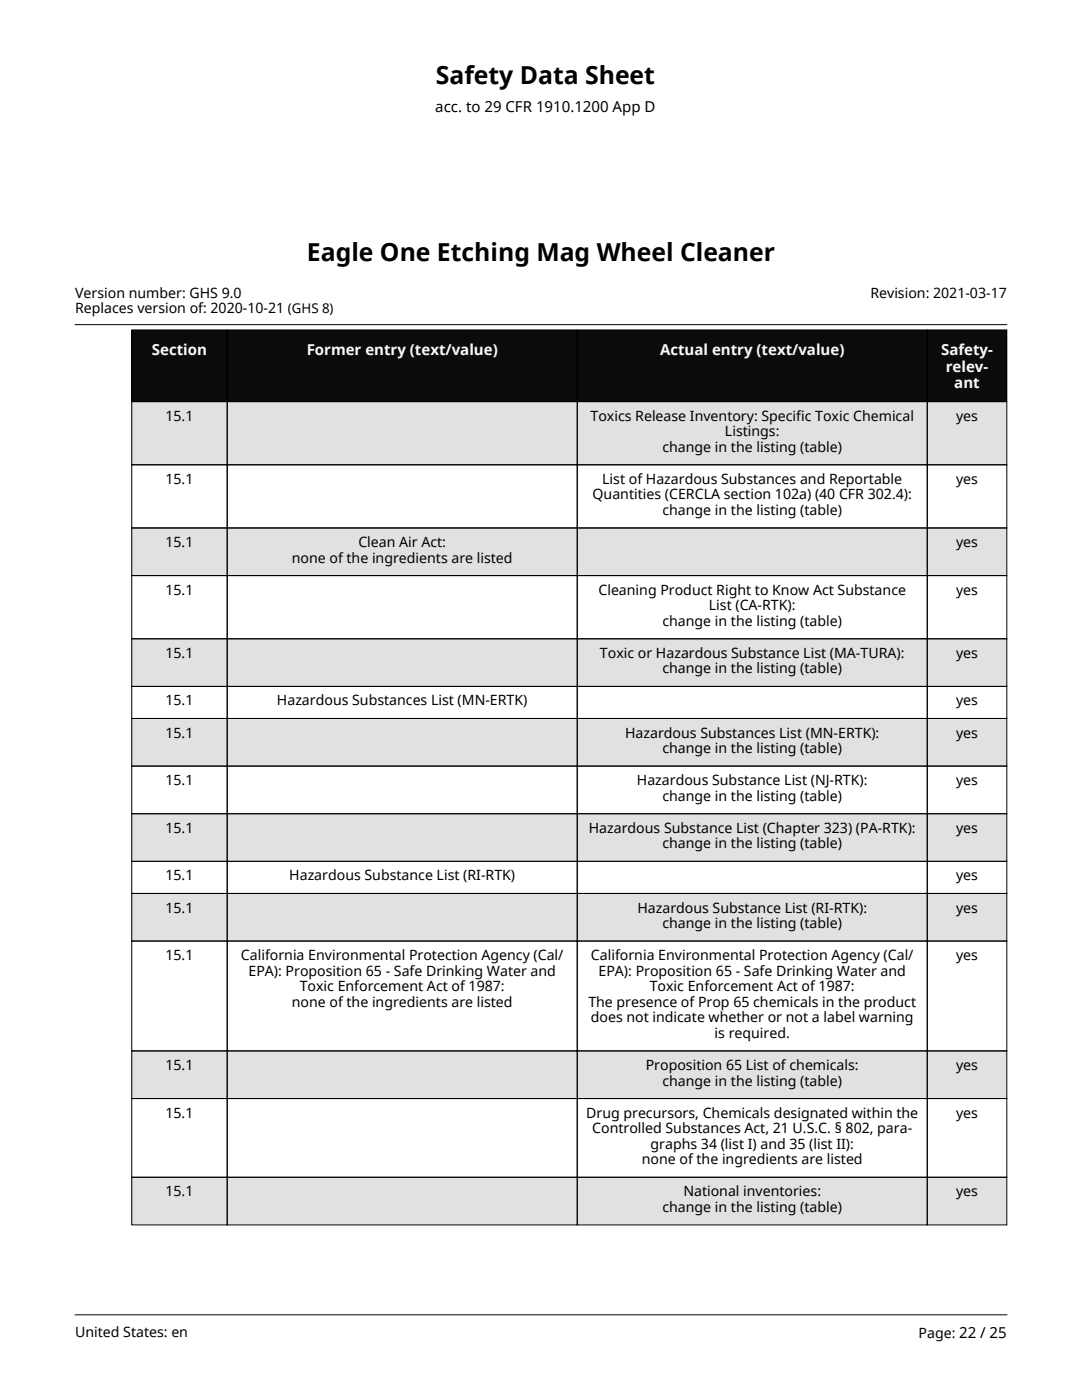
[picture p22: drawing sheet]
<svg xmlns="http://www.w3.org/2000/svg" width="216mm" height="279mm" viewBox="0 0 216 279" stroke-linecap="round" stroke-linejoin="round" font-family="sans-serif">
<defs><g id="words">
<g font-size="4.9">
<text x="87" y="16.8">Safety Data Sheet</text>
<text x="61.3" y="52.1">Eagle One Etching Mag Wheel Cleaner</text>
</g>
<text font-size="3" x="86.9" y="22.3">acc. to 29 CFR 1910.1200 App D</text>
<g font-size="3" fill="#f7f8fc">
<text x="30.3" y="70.9">Section</text>
<text x="61.2" y="70.9">Former entry (text/value)</text>
<text x="131.7" y="70.9">Actual entry (text/value)</text>
<text x="187.8" y="70.9">Safety-</text>
<text x="188.7" y="74.2">relev-</text>
<text x="190.4" y="77.5">ant</text>
</g>
<g font-size="2.8">
<text x="15" y="59.4">Version number: GHS 9.0</text>
<text x="173.7" y="59.4">Revision: 2021-03-17</text>
<text x="15" y="62.5">Replaces version of: 2020-10-21 (GHS 8)</text>
<text x="33" y="84">15.1</text>
<text x="117.8" y="84">Toxics Release Inventory: Specific Toxic Chemical</text>
<text x="190.8" y="84">yes</text>
<text x="144.7" y="87.1">Listings:</text>
<text x="132.2" y="90.2">change in the listing (table)</text>
<text x="33" y="96.6">15.1</text>
<text x="118.3" y="99.7">Quantities (CERCLA section 102a) (40 CFR 302.4):</text>
<text x="120.2" y="96.6">List of Hazardous Substances and Reportable</text>
<text x="190.8" y="96.6">yes</text>
<text x="132.2" y="102.8">change in the listing (table)</text>
<text x="33" y="109.2">15.1</text>
<text x="58.2" y="112.3">none of the ingredients are listed</text>
<text x="71.5" y="109.2">Clean Air Act:</text>
<text x="190.8" y="109.2">yes</text>
<text x="33" y="118.7">15.1</text>
<text x="119.4" y="118.7">Cleaning Product Right to Know Act Substance</text>
<text x="190.8" y="118.7">yes</text>
<text x="132.2" y="124.9">change in the listing (table)</text>
<text x="141.4" y="121.8">List (CA-RTK):</text>
<text x="33" y="131.3">15.1</text>
<text x="119.7" y="131.3">Toxic or Hazardous Substance List (MA-TURA):</text>
<text x="190.8" y="131.3">yes</text>
<text x="132.2" y="134.4">change in the listing (table)</text>
<text x="33" y="140.8">15.1</text>
<text x="55.3" y="140.8">Hazardous Substances List (MN-ERTK)</text>
<text x="190.8" y="140.8">yes</text>
<text x="33" y="147.2">15.1</text>
<text x="124.7" y="147.2">Hazardous Substances List (MN-ERTK):</text>
<text x="190.8" y="147.2">yes</text>
<text x="132.2" y="150.3">change in the listing (table)</text>
<text x="33" y="156.7">15.1</text>
<text x="127.1" y="156.7">Hazardous Substance List (NJ-RTK):</text>
<text x="132.2" y="159.8">change in the listing (table)</text>
<text x="190.8" y="156.7">yes</text>
<text x="33" y="166.2">15.1</text>
<text x="117.5" y="166.2">Hazardous Substance List (Chapter 323) (PA-RTK):</text>
<text x="190.8" y="166.2">yes</text>
<text x="132.2" y="169.3">change in the listing (table)</text>
<text x="33" y="175.7">15.1</text>
<text x="57.7" y="175.7">Hazardous Substance List (RI-RTK)</text>
<text x="190.8" y="175.7">yes</text>
<text x="33" y="182.1">15.1</text>
<text x="127.2" y="182.1">Hazardous Substance List (RI-RTK):</text>
<text x="132.2" y="185.2">change in the listing (table)</text>
<text x="190.8" y="182.1">yes</text>
<text x="33" y="191.6">15.1</text>
<text x="48.1" y="191.6">California Environmental Protection Agency (Cal/</text>
<text x="117.9" y="191.6">California Environmental Protection Agency (Cal/</text>
<text x="190.8" y="191.6">yes</text>
<text x="49.6" y="194.7">EPA): Proposition 65 - Safe Drinking Water and</text>
<text x="59.8" y="197.8">Toxic Enforcement Act of 1987:</text>
<text x="119.4" y="194.7">EPA): Proposition 65 - Safe Drinking Water and</text>
<text x="129.7" y="197.8">Toxic Enforcement Act of 1987:</text>
<text x="58.2" y="200.9">none of the ingredients are listed</text>
<text x="117.4" y="200.9">The presence of Prop 65 chemicals in the product</text>
<text x="117.9" y="204">does not indicate whether or not a label warning</text>
<text x="142.6" y="207.1">is required.</text>
<text x="33" y="213.5">15.1</text>
<text x="128.9" y="213.5">Proposition 65 List of chemicals:</text>
<text x="190.8" y="213.5">yes</text>
<text x="132.2" y="216.6">change in the listing (table)</text>
<text x="33" y="223">15.1</text>
<text x="117" y="223">Drug precursors, Chemicals designated within the</text>
<text x="118.2" y="226.2">Controlled Substances Act, 21 U.S.C. § 802, para-</text>
<text x="190.8" y="223">yes</text>
<text x="128.1" y="232.4">none of the ingredients are listed</text>
<text x="129.8" y="229.3">graphs 34 (list I) and 35 (list II):</text>
<text x="33" y="238.8">15.1</text>
<text x="136.4" y="238.8">National inventories:</text>
<text x="190.8" y="238.8">yes</text>
<text x="132.2" y="241.9">change in the listing (table)</text>
<text x="15" y="266.9">United States: en</text>
<text x="183.3" y="267.1">Page: 22 / 25</text>
</g>
</g></defs>
<g fill="#040e12">
<path d="M26.3 65.8h19v14.3h-19z"/>
<path d="M45.3 65.8h69.9v14.3h-69.9z"/>
<path d="M115.2 65.8h69.8v14.3h-69.8z"/>
<path d="M185 65.8h15.9v14.3h-15.9z"/>
</g>
<g fill="#e1e1e1">
<path d="M26.3 80.1h19v12.7h-19z"/>
<path d="M45.3 80.1h69.9v12.7h-69.9z"/>
<path d="M115.2 80.1h69.8v12.7h-69.8z"/>
<path d="M185 80.1h15.9v12.7h-15.9z"/>
<path d="M26.3 105.4h19v9.5h-19z"/>
<path d="M45.3 105.4h69.9v9.5h-69.9z"/>
<path d="M115.2 105.4h69.8v9.5h-69.8z"/>
<path d="M185 105.4h15.9v9.5h-15.9z"/>
<path d="M26.3 127.5h19v9.5h-19z"/>
<path d="M45.3 127.5h69.9v9.5h-69.9z"/>
<path d="M115.2 127.5h69.8v9.5h-69.8z"/>
<path d="M185 127.5h15.9v9.5h-15.9z"/>
<path d="M26.3 143.4h19v9.5h-19z"/>
<path d="M45.3 143.4h69.9v9.5h-69.9z"/>
<path d="M115.2 143.4h69.8v9.5h-69.8z"/>
<path d="M185 143.4h15.9v9.5h-15.9z"/>
<path d="M26.3 162.4h19v9.5h-19z"/>
<path d="M45.3 162.4h69.9v9.5h-69.9z"/>
<path d="M115.2 162.4h69.8v9.5h-69.8z"/>
<path d="M185 162.4h15.9v9.5h-15.9z"/>
<path d="M26.3 178.3h19v9.5h-19z"/>
<path d="M45.3 178.3h69.9v9.5h-69.9z"/>
<path d="M115.2 178.3h69.8v9.5h-69.8z"/>
<path d="M185 178.3h15.9v9.5h-15.9z"/>
<path d="M26.3 209.7h19v9.5h-19z"/>
<path d="M45.3 209.7h69.9v9.5h-69.9z"/>
<path d="M115.2 209.7h69.8v9.5h-69.8z"/>
<path d="M185 209.7h15.9v9.5h-15.9z"/>
<path d="M26.3 235h19v9.5h-19z"/>
<path d="M45.3 235h69.9v9.5h-69.9z"/>
<path d="M115.2 235h69.8v9.5h-69.8z"/>
<path d="M185 235h15.9v9.5h-15.9z"/>
</g>
<g fill="none" stroke="#000" stroke-width=".2">
<path d="M26.3 65.8h19v14.3h-19zM45.3 65.8h69.9v14.3h-69.9zM115.2 65.8h69.8v14.3h-69.8zM185 65.8h15.9v14.3h-15.9zM26.3 80.1h19v12.7h-19zM26.3 92.8h19v12.6h-19zM45.3 80.1h69.9v12.7h-69.9zM45.3 92.8h69.9v12.6h-69.9zM115.2 80.1h69.8v12.7h-69.8zM115.2 92.8h69.8v12.6h-69.8zM185 80.1h15.9v12.7h-15.9zM185 92.8h15.9v12.6h-15.9z"/>
<path d="M26.3 105.4h19v9.5h-19zM26.3 114.9h19v12.6h-19zM45.3 105.4h69.9v9.5h-69.9zM45.3 114.9h69.9v12.6h-69.9zM115.2 105.4h69.8v9.5h-69.8zM115.2 114.9h69.8v12.6h-69.8zM185 105.4h15.9v9.5h-15.9zM185 114.9h15.9v12.6h-15.9zM26.3 127.5h19v9.5h-19zM26.3 137h19v6.4h-19zM45.3 127.5h69.9v9.5h-69.9zM45.3 137h69.9v6.4h-69.9z"/>
<path d="M115.2 127.5h69.8v9.5h-69.8zM115.2 137h69.8v6.4h-69.8zM185 127.5h15.9v9.5h-15.9zM185 137h15.9v6.4h-15.9zM26.3 143.4h19v9.5h-19zM26.3 152.9h19v9.5h-19zM45.3 143.4h69.9v9.5h-69.9zM45.3 152.9h69.9v9.5h-69.9zM115.2 143.4h69.8v9.5h-69.8zM115.2 152.9h69.8v9.5h-69.8zM185 143.4h15.9v9.5h-15.9zM185 152.9h15.9v9.5h-15.9z"/>
<path d="M26.3 162.4h19v9.5h-19zM26.3 171.9h19v6.4h-19zM26.3 178.3h19v9.5h-19zM45.3 162.4h69.9v9.5h-69.9zM45.3 171.9h69.9v6.4h-69.9zM45.3 178.3h69.9v9.5h-69.9zM115.2 162.4h69.8v9.5h-69.8zM115.2 171.9h69.8v6.4h-69.8zM115.2 178.3h69.8v9.5h-69.8zM185 162.4h15.9v9.5h-15.9zM185 171.9h15.9v6.4h-15.9zM185 178.3h15.9v9.5h-15.9z"/>
<path d="M26.3 187.8h19v21.9h-19zM45.3 187.8h69.9v21.9h-69.9zM115.2 187.8h69.8v21.9h-69.8zM185 187.8h15.9v21.9h-15.9zM26.3 209.7h19v9.5h-19zM26.3 219.2h19v15.7h-19zM45.3 209.7h69.9v9.5h-69.9zM45.3 219.2h69.9v15.7h-69.9zM115.2 209.7h69.8v9.5h-69.8zM115.2 219.2h69.8v15.7h-69.8zM185 209.7h15.9v9.5h-15.9zM185 219.2h15.9v15.7h-15.9z"/>
<path d="M26.3 235h19v9.5h-19zM45.3 235h69.9v9.5h-69.9zM115.2 235h69.8v9.5h-69.8zM185 235h15.9v9.5h-15.9z"/>
</g>
<g fill="#040e12">
<path d="M30.3 67.7h11v4.1h-11z"/>
<path d="M61.2 67.7h38.1v4.1h-38.1z"/>
<path d="M131.7 67.7h36.8v4.1h-36.8z"/>
<path d="M187.8 67.7h10.3v4.1h-10.3z"/>
<path d="M188.7 71h8.5v4.1h-8.5z"/>
<path d="M190.4 74.3h5.1v4.1h-5.1z"/>
</g>
<g fill="#e1e1e1">
<path d="M33 80.9h5.6v3.9h-5.6z"/>
<path d="M117.8 80.9h64.6v3.9h-64.6z"/>
<path d="M144.7 84h10.8v3.9h-10.8z"/>
<path d="M132.2 87.2h35.8v3.8h-35.8z"/>
<path d="M190.8 80.9h4.4v3.9h-4.4z"/>
<path d="M33 106.2h5.6v3.8h-5.6z"/>
<path d="M71.5 106.2h17.5v3.8h-17.5z"/>
<path d="M58.2 109.3h44.1v3.8h-44.1z"/>
<path d="M190.8 106.2h4.4v3.8h-4.4z"/>
<path d="M33 128.3h5.6v3.8h-5.6z"/>
<path d="M119.7 128.3h60.8v3.8h-60.8z"/>
<path d="M132.2 131.4h35.8v3.8h-35.8z"/>
<path d="M190.8 128.3h4.4v3.8h-4.4z"/>
<path d="M33 144.2h5.6v3.8h-5.6z"/>
<path d="M124.7 144.2h50.8v3.8h-50.8z"/>
<path d="M132.2 147.3h35.8v3.8h-35.8z"/>
<path d="M190.8 144.2h4.4v3.8h-4.4z"/>
<path d="M33 163.2h5.6v3.8h-5.6z"/>
<path d="M117.5 163.2h65.2v3.8h-65.2z"/>
<path d="M132.2 166.3h35.8v3.8h-35.8z"/>
<path d="M190.8 163.2h4.4v3.8h-4.4z"/>
<path d="M33 179.1h5.6v3.8h-5.6z"/>
<path d="M127.2 179.1h45.8v3.8h-45.8z"/>
<path d="M132.2 182.2h35.8v3.8h-35.8z"/>
<path d="M190.8 179.1h4.4v3.8h-4.4z"/>
<path d="M33 210.5h5.6v3.9h-5.6z"/>
<path d="M128.9 210.5h42.5v3.9h-42.5z"/>
<path d="M132.2 213.6h35.8v3.9h-35.8z"/>
<path d="M190.8 210.5h4.4v3.9h-4.4z"/>
<path d="M33 235.7h5.6v3.9h-5.6z"/>
<path d="M136.4 235.7h27.5v3.9h-27.5z"/>
<path d="M132.2 238.8h35.8v3.9h-35.8z"/>
<path d="M190.8 235.7h4.4v3.9h-4.4z"/>
</g>
<path d="M15 64.8h185.9M15 262.4h185.9" fill="none" stroke="#000" stroke-width=".2"/>
<use href="#words"/>
</svg>
